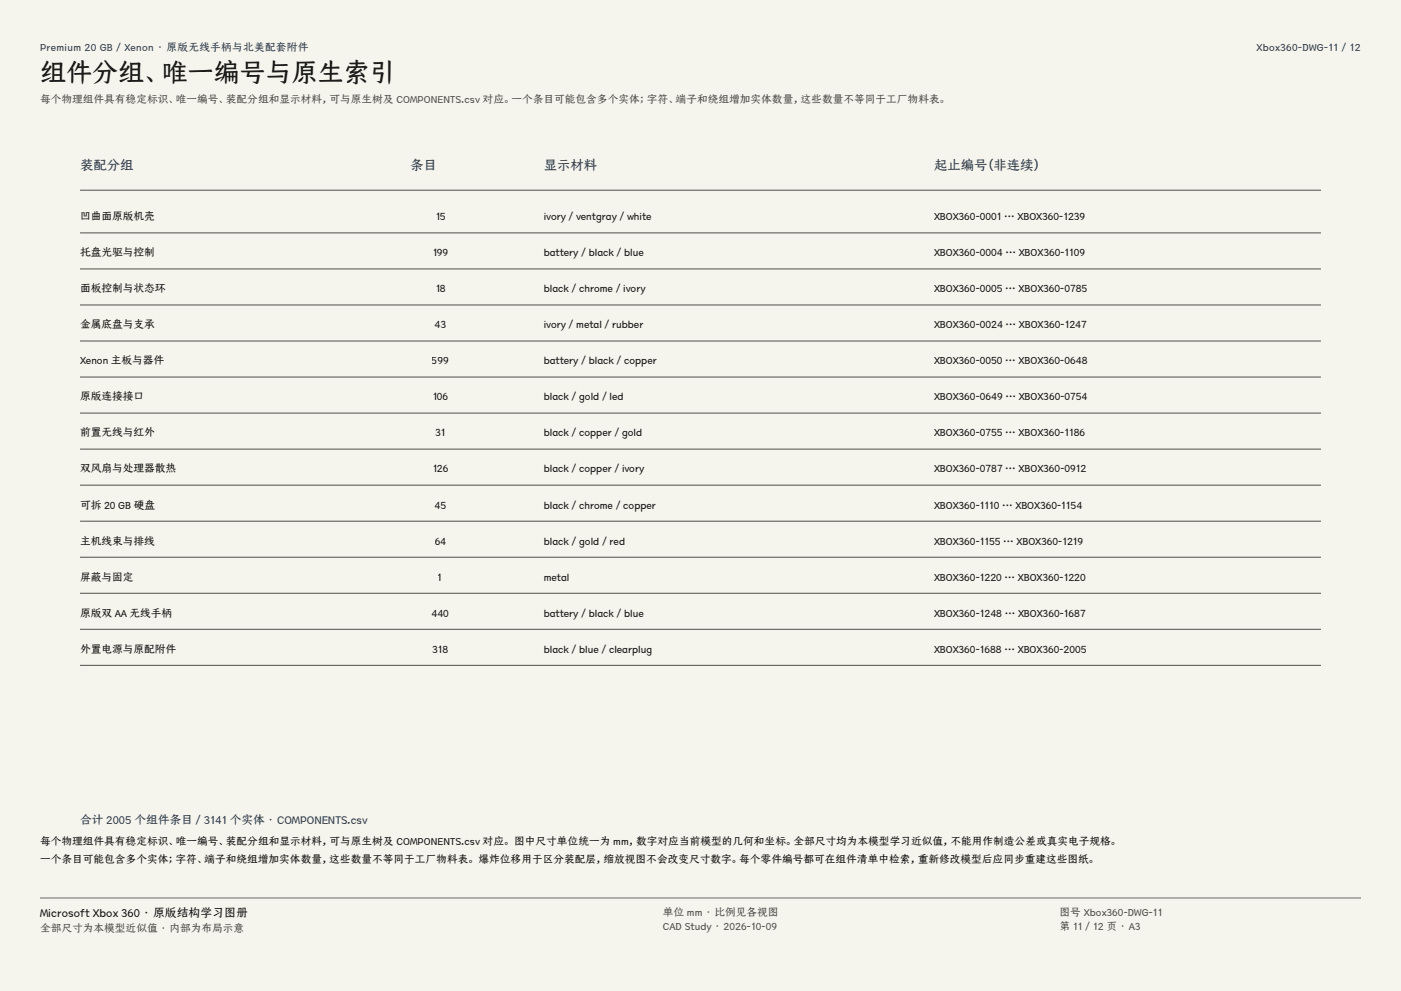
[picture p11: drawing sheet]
<svg xmlns="http://www.w3.org/2000/svg" width="420mm" height="297mm" viewBox="0 0 420 297" stroke-linecap="round" stroke-linejoin="round" font-family="sans-serif">
<defs><g id="words">
<text font-size="7.8" fill="#141413" x="12" y="24.7">组件分组、唯一编号与原生索引</text>
<g font-size="4" fill="#1b365d">
<text x="24" y="51">装配分组</text>
<text x="123" y="51">条目</text>
<text x="163" y="51">显示材料</text>
<text x="280" y="51">起止编号（非连续）</text>
</g>
<text font-size="3.5" fill="#1b365d" x="24" y="247">合计 2005 个组件条目 / 3141 个实体 · COMPONENTS.csv</text>
<text font-size="3.5" fill="#141413" x="12" y="274.9">Microsoft Xbox 360 · 原版结构学习图册</text>
<g font-size="3.2" fill="#1b365d">
<text x="12" y="15.3">Premium 20 GB / Xenon · 原版无线手柄与北美配套附件</text>
<text x="376.7" y="15.3">Xbox360-DWG-11 / 12</text>
</g>
<g font-size="3.2" fill="#504e49">
<text x="12" y="30.9">每个物理组件具有稳定标识、唯一编号、装配分组和显示材料，可与原生树及 COMPONENTS.csv 对应。一个条目可能包含多个实体；字符、端子和绕组增加实体数量，这些数量不等同于工厂物料表。</text>
<text x="198.7" y="274.5">单位 mm · 比例见各视图</text>
<text x="317.6" y="274.5">图号 Xbox360-DWG-11</text>
<text x="12" y="279.3">全部尺寸为本模型近似值 · 内部为布局示意</text>
<text x="198.7" y="278.8">CAD Study · 2026-10-09</text>
<text x="317.6" y="278.8">第 11 / 12 页 · A3</text>
</g>
<g font-size="3.2" fill="#141413">
<text x="24" y="66">凹曲面原版机壳</text>
<text x="130.4" y="66">15</text>
<text x="163" y="66">ivory / ventgray / white</text>
<text x="280" y="66">XBOX360-0001 … XBOX360-1239</text>
<text x="24" y="76.8">托盘光驱与控制</text>
<text x="129.6" y="76.8">199</text>
<text x="163" y="76.8">battery / black / blue</text>
<text x="280" y="76.8">XBOX360-0004 … XBOX360-1109</text>
<text x="24" y="87.6">面板控制与状态环</text>
<text x="130.4" y="87.6">18</text>
<text x="163" y="87.6">black / chrome / ivory</text>
<text x="280" y="87.6">XBOX360-0005 … XBOX360-0785</text>
<text x="24" y="98.4">金属底盘与支承</text>
<text x="130.3" y="98.4">43</text>
<text x="163" y="98.4">ivory / metal / rubber</text>
<text x="280" y="98.4">XBOX360-0024 … XBOX360-1247</text>
<text x="24" y="109.2">Xenon 主板与器件</text>
<text x="129.4" y="109.2">599</text>
<text x="163" y="109.2">battery / black / copper</text>
<text x="280" y="109.2">XBOX360-0050 … XBOX360-0648</text>
<text x="24" y="120">原版连接接口</text>
<text x="129.6" y="120">106</text>
<text x="163" y="120">black / gold / led</text>
<text x="280" y="120">XBOX360-0649 … XBOX360-0754</text>
<text x="24" y="130.8">前置无线与红外</text>
<text x="130.4" y="130.8">31</text>
<text x="163" y="130.8">black / copper / gold</text>
<text x="280" y="130.8">XBOX360-0755 … XBOX360-1186</text>
<text x="24" y="141.6">双风扇与处理器散热</text>
<text x="129.6" y="141.6">126</text>
<text x="163" y="141.6">black / copper / ivory</text>
<text x="280" y="141.6">XBOX360-0787 … XBOX360-0912</text>
<text x="24" y="152.4">可拆 20 GB 硬盘</text>
<text x="130.3" y="152.4">45</text>
<text x="163" y="152.4">black / chrome / copper</text>
<text x="280" y="152.4">XBOX360-1110 … XBOX360-1154</text>
<text x="24" y="163.2">主机线束与排线</text>
<text x="130.3" y="163.2">64</text>
<text x="163" y="163.2">black / gold / red</text>
<text x="280" y="163.2">XBOX360-1155 … XBOX360-1219</text>
<text x="24" y="174">屏蔽与固定</text>
<text x="131.3" y="174">1</text>
<text x="163" y="174">metal</text>
<text x="280" y="174">XBOX360-1220 … XBOX360-1220</text>
<text x="24" y="184.8">原版双 AA 无线手柄</text>
<text x="129.4" y="184.8">440</text>
<text x="163" y="184.8">battery / black / blue</text>
<text x="280" y="184.8">XBOX360-1248 … XBOX360-1687</text>
<text x="24" y="195.6">外置电源与原配附件</text>
<text x="129.6" y="195.6">318</text>
<text x="163" y="195.6">black / blue / clearplug</text>
<text x="280" y="195.6">XBOX360-1688 … XBOX360-2005</text>
<text x="12" y="253.3">每个物理组件具有稳定标识、唯一编号、装配分组和显示材料，可与原生树及 COMPONENTS.csv 对应。 图中尺寸单位统一为 mm，数字对应当前模型的几何和坐标。全部尺寸均为本模型学习近似值，不能用作制造公差或真实电子规格。</text>
<text x="12" y="258.6">一个条目可能包含多个实体；字符、端子和绕组增加实体数量，这些数量不等同于工厂物料表。 爆炸位移用于区分装配层，缩放视图不会改变尺寸数字。每个零件编号都可在组件清单中检索，重新修改模型后应同步重建这些图纸。</text>
</g>
</g></defs>
<g fill="#f5f4ed">
<path d="M0 0h420v297h-420z"/>
<path d="M12 12h396v275h-396z"/>
</g>
<g fill="none" stroke="#504e49" stroke-width=".3">
<path d="M24 57h372M24 69.8h372M24 80.6h372M24 91.4h372M24 102.2h372M24 113h372M24 123.8h372M24 134.6h372M24 145.4h372M24 156.2h372M24 167h372M24 177.8h372"/>
<path d="M24 188.6h372M24 199.4h372"/>
</g>
<path d="M12 269.3h396zM12 269h396v.3h-396z" fill-rule="evenodd" fill="#504e49"/>
<use href="#words"/>
</svg>
